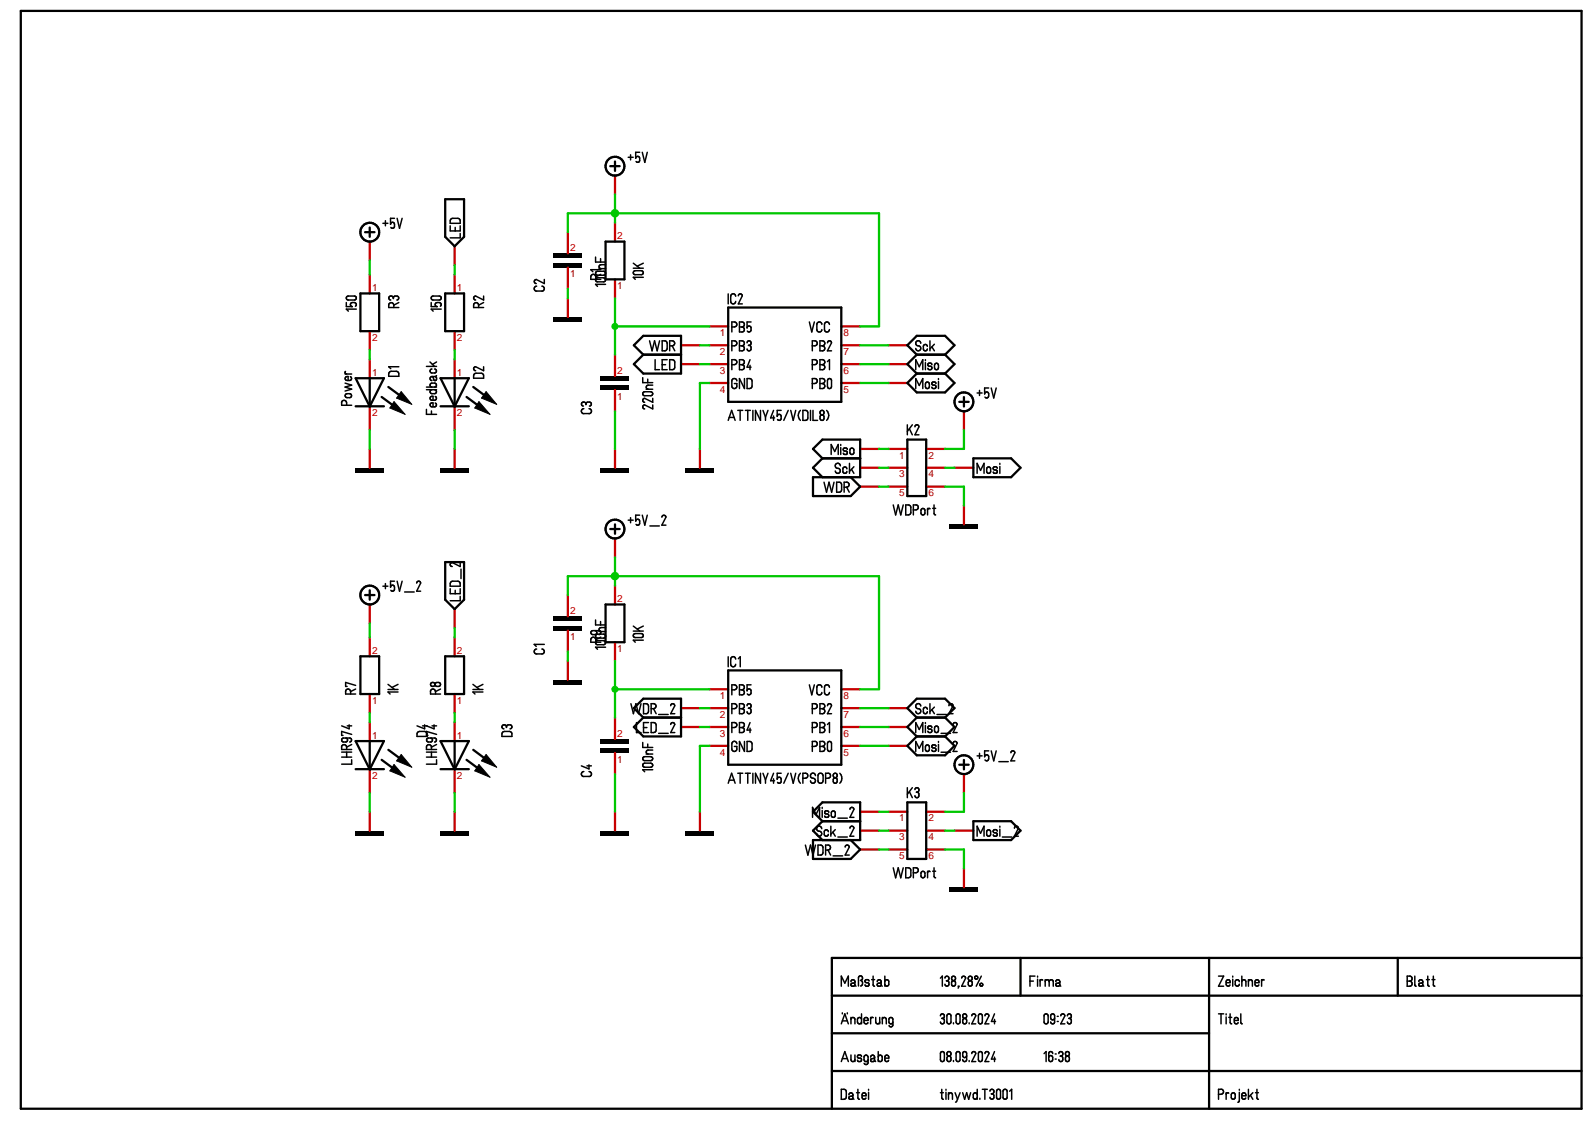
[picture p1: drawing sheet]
<svg xmlns="http://www.w3.org/2000/svg" width="297mm" height="210mm" viewBox="0 0 297 210" stroke-linecap="round" stroke-linejoin="round" font-family="sans-serif">
<defs><g id="words">
<g font-size="1.9" fill="#c70000">
<text x="106.2" y="46.8">2</text>
<text x="114.9" y="44.6">2</text>
<text x="106.2" y="51.6">1</text>
<text x="114.9" y="53.8">1</text>
<text x="69.3" y="54.2">1</text>
<text x="85.1" y="54.2">1</text>
<text x="69.3" y="63.5">2</text>
<text x="85.1" y="63.5">2</text>
<text x="134.1" y="62.6">1</text>
<text x="157.1" y="62.6">8</text>
<text x="69.3" y="70">1</text>
<text x="85.1" y="70">1</text>
<text x="114.9" y="69.6">2</text>
<text x="134.1" y="69.6">3</text>
<text x="134.1" y="66.1">2</text>
<text x="157.1" y="69.6">6</text>
<text x="157.1" y="66.1">7</text>
<text x="69.3" y="77.5">2</text>
<text x="85.1" y="77.5">2</text>
<text x="114.9" y="74.4">1</text>
<text x="134.1" y="73.1">4</text>
<text x="157.1" y="73.1">5</text>
<text x="167.4" y="85.4">1</text>
<text x="167.4" y="88.9">3</text>
<text x="172.9" y="88.9">4</text>
<text x="172.9" y="85.4">2</text>
<text x="167.4" y="92.4">5</text>
<text x="172.9" y="92.4">6</text>
<text x="114.9" y="112.2">2</text>
<text x="106.2" y="114.4">2</text>
<text x="106.2" y="119.2">1</text>
<text x="69.3" y="121.8">2</text>
<text x="85.1" y="121.8">2</text>
<text x="114.9" y="121.4">1</text>
<text x="69.3" y="131.1">1</text>
<text x="85.1" y="131.1">1</text>
<text x="134.1" y="130.2">1</text>
<text x="157.1" y="130.2">8</text>
<text x="69.3" y="137.6">1</text>
<text x="85.1" y="137.6">1</text>
<text x="114.9" y="137.2">2</text>
<text x="134.1" y="137.2">3</text>
<text x="134.1" y="133.7">2</text>
<text x="157.1" y="137.2">6</text>
<text x="157.1" y="133.7">7</text>
<text x="114.9" y="142">1</text>
<text x="134.1" y="140.7">4</text>
<text x="157.1" y="140.7">5</text>
<text x="69.3" y="145.1">2</text>
<text x="85.1" y="145.1">2</text>
<text x="167.4" y="153">1</text>
<text x="172.9" y="153">2</text>
<text x="167.4" y="160">5</text>
<text x="167.4" y="156.5">3</text>
<text x="172.9" y="160">6</text>
<text x="172.9" y="156.5">4</text>
</g>
</g></defs>
<g fill="none" stroke="#c70000" stroke-width=".42">
<path d="M114.5 32.7v3.5M68.9 45v3.5M68.9 51.1v3.6M84.7 45.9v3.5M84.7 51.1v3.6M105.7 43.2v4M105.7 49.8v4M105.7 55.5v3.5M114.5 41.5v3.5M114.5 52v3.5M68.9 61.7v3.5M68.9 67v3.4"/>
<path d="M68.9 75.7v4.4M84.7 61.7v3.5M84.7 67v3.4M84.7 75.7v4.4M114.5 66.1v3.9M114.5 72.6v4M126.8 67.8h3.5M126.8 64.3h3.5M132.1 71.3h3.5M132.1 67.8h3.5M132.1 64.3h3.5M132.1 60.8h3.5"/>
<path d="M156.7 71.3h3.5M156.7 67.8h3.5M156.7 64.3h3.5M156.7 60.8h3.5M165.5 71.3h3.5M165.5 67.8h3.5M165.5 64.3h3.5M179.5 76.6v3.5M68.9 83.6v3.5M84.7 83.6v3.5M114.5 83.6v3.5M130.3 83.6v3.5"/>
<path d="M160.2 87.1h3.5M160.2 83.6h3.5M160.2 90.6h3.5M165.5 87.1h3.5M165.5 83.6h3.5M165.5 90.6h3.5M172.5 87.1h3.5M172.5 83.6h3.5M172.5 90.6h3.5M177.8 87.1h3.5M179.5 94.1v3.6M68.9 112.6v3.5"/>
<path d="M68.9 118.7v3.5M84.7 113.5v3.5M84.7 118.7v3.5M105.7 110.8v4M105.7 117.4v3.9M114.5 100.3v3.5M114.5 109.1v3.5M114.5 119.6v3.5M68.9 129.3v3.5M68.9 134.5v3.5M84.7 129.3v3.5M84.7 134.5v3.5"/>
<path d="M105.7 123.1v3.5M114.5 133.6v4M126.8 135.4h3.5M126.8 131.9h3.5M132.1 138.9h3.5M132.1 135.4h3.5M132.1 131.9h3.5M132.1 128.4h3.5M156.7 138.9h3.5M156.7 135.4h3.5M156.7 131.9h3.5M156.7 128.4h3.5"/>
<path d="M165.5 138.9h3.5M165.5 135.4h3.5M165.5 131.9h3.5M68.9 143.3v4.4M68.9 151.2v3.5M84.7 143.3v4.4M84.7 151.2v3.5M114.5 140.2v4M114.5 151.2v3.5M130.3 151.2v3.5M160.2 154.7h3.5M160.2 151.2h3.5"/>
<path d="M160.2 158.2h3.5M165.5 154.7h3.5M165.5 151.2h3.5M165.5 158.2h3.5M172.5 154.7h3.5M172.5 151.2h3.5M172.5 158.2h3.5M177.8 154.7h3.5M179.5 144.2v3.5M179.5 161.7v3.5"/>
</g>
<g fill="none" stroke="#000" stroke-width=".28">
<path d="M117 29.3h.9M117.4 28.8v1M119.1 28.4h-.7v1.1a.37 .37 0 0 1 .4-.4 .37 .37 0 0 1 .3 .4l-.1 .6-.3 .1-.3-.1M119.6 28.4l.5 1.8 .4-1.8M64.5 56.3v.8h1.1a.38 .38 0 0 1-.3-.4 .38 .38 0 0 1 .3-.4l.6 .2 .2 .3-.2 .2M64.5 55.3l.4-.2h1.1a.37 .37 0 0 1 .4 .4 .37 .37 0 0 1-.4 .4h-1.3l-.2-.2zM66.4 57.6h-1.9l.4 .4M71.3 41.6h.9M71.8 41.1v1M73.3 55.5a.41 .41 0 0 0-.4-.4 .41 .41 0 0 0-.4 .3 .41 .41 0 0 0 .3 .5M73.3 55.5a.49 .49 0 0 1 .5-.4 .49 .49 0 0 1 .4 .6l-.3 .2M73.3 55.5v.1"/>
<path d="M73.3 56.8a.47 .47 0 0 0-.4-.4 .47 .47 0 0 0-.5 .4v.5h1.9M73.3 56.8v.5M73.5 40.7h-.8v1.1a.37 .37 0 0 1 .4-.4 .37 .37 0 0 1 .4 .4l-.1 .6-.3 .1-.3-.1M74 40.7l.4 1.8 .5-1.8M74.3 56.3l-1 .5M80.3 56.3v.8h1.1a.38 .38 0 0 1-.4-.4 .38 .38 0 0 1 .4-.4l.6 .2 .2 .2-.2 .3M80.3 55.3l.4-.2h1.1a.37 .37 0 0 1 .4 .4 .37 .37 0 0 1-.4 .4h-1.3l-.2-.2zM82.2 57.6h-1.9l.4 .4M83.8 42.1v.9h1.9v-.9M84 40.8l.3-.1h1.1l.3 .3v.6h-1.9zM84.8 42.4v.6M85.7 43.5v.8h-1.9"/>
<path d="M89.1 56.8a.47 .47 0 0 0-.4-.4 .47 .47 0 0 0-.5 .4v.5h1.9M89.1 56.8v.5M90.1 55.1v.8l-1.5-.8a.37 .37 0 0 0-.4 .4 .37 .37 0 0 0 .4 .4M90.1 56.3l-1 .5M99.9 53.3a.47 .47 0 0 0-.4 .5 .47 .47 0 0 0 .4 .4M99.9 54.2h1M100.9 53.3a.47 .47 0 0 1 .5 .5 .47 .47 0 0 1-.5 .4M101.4 52v.8l-1.5-.8a.38 .38 0 0 0-.4 .4 .38 .38 0 0 0 .4 .4M110.9 47.9v.9h1.9M111 51.6a.47 .47 0 0 0-.5-.5 .47 .47 0 0 0-.5 .5v.4h1.9M111 51.6v.4M111 50.7l.3-.2h1.1a.37 .37 0 0 1 .4 .4 .37 .37 0 0 1-.4 .4l-1.3-.1-.1-.1z"/>
<path d="M111 51.9l.3-.2h1.1a.38 .38 0 0 1 .4 .4 .38 .38 0 0 1-.4 .4h-1.3l-.1-.2zM111.5 50h1.3M111.8 48.2v.6M111.9 51.1l-.9 .5M111.9 50.2h-1.9l.4 .4M112.8 49.3h-.8a.37 .37 0 0 0-.4 .4 .37 .37 0 0 0 .4 .3M112.8 53h-1.9l.4 .3M117.9 50h1.9M117.9 49l1.2 1M118.1 50.5l1.3-.1a.37 .37 0 0 1 .4 .4 .37 .37 0 0 1-.4 .4l-1.2-.1-.3-.2zM119.8 51.6h-1.9l.4 .4M119.8 49l-1.1 .6"/>
<path d="M135.6 54.7v1.9M137 55.2a.47 .47 0 0 0-.5-.5 .47 .47 0 0 0-.4 .5v.9a.47 .47 0 0 0 .4 .5 .47 .47 0 0 0 .5-.5M137.5 55.1a.37 .37 0 0 1 .4-.4 .37 .37 0 0 1 .3 .4l-.7 1.5h.7M137.7 60h.5a.47 .47 0 0 1 .4 .4 .47 .47 0 0 1-.4 .5 .47 .47 0 0 1 .4 .5 .47 .47 0 0 1-.4 .4h-.5zM139.9 60h-.8v1.1a.37 .37 0 0 1 .4-.4 .37 .37 0 0 1 .4 .4l-.1 .6-.4 .1-.2-.1M150.7 60l.5 1.8 .5-1.8M63.6 75a.47 .47 0 0 1 .5-.4 .47 .47 0 0 1 .4 .4M63.6 75v.5h1.9M64.3 71.4l1.2 .3-1.2 .4 1.2 .4-1.2 .3M64.3 69.7h1.2M64.3 69.2v.3l.3 .2M64.4 73.4l.7-.1a.37 .37 0 0 1 .4 .4 .37 .37 0 0 1-.4 .4l-.7-.1-.1-.2z"/>
<path d="M64.6 75v.5M65.2 70.1a.37 .37 0 0 1 .3 .5 .37 .37 0 0 1-.4 .3h-.4a.39 .39 0 0 1-.4-.5 .39 .39 0 0 1 .5-.3v.8M72.5 69.3l.4-.1h1.1l.2 .2 .1 .7h-1.9zM74.3 68.3h-1.9l.4 .4M79.4 76.2v1h1.9M79.4 72.6h1.9M79.4 72.1h1.9M79.4 68.2h1.9M80.1 67.4l.8 .8M80.3 76.5v.7M80.5 68.7a.37 .37 0 0 0-.4 .4 .37 .37 0 0 0 .4 .4h.4a.37 .37 0 0 0 .4-.4 .37 .37 0 0 0-.4-.4M80.5 70.1l.2 .1 .1 .5a.28 .28 0 0 0 .3 .2 .28 .28 0 0 0 .2-.3v-.3l-.3-.2"/>
<path d="M80.5 72.1a.37 .37 0 0 1-.4-.4 .37 .37 0 0 1 .4-.3h.4a.37 .37 0 0 1 .4 .3 .37 .37 0 0 1-.4 .4M80.5 72.6a.37 .37 0 0 0-.4 .4 .37 .37 0 0 0 .4 .3h.4a.37 .37 0 0 0 .4-.3 .37 .37 0 0 0-.4-.4M80.5 70.1a.38 .38 0 0 0-.4 .4 .38 .38 0 0 0 .4 .4M81 73.8a.37 .37 0 0 1 .3 .4 .37 .37 0 0 1-.4 .3h-.4a.39 .39 0 0 1-.4-.4 .39 .39 0 0 1 .5-.3v.7M81 75.1a.37 .37 0 0 1 .3 .4 .37 .37 0 0 1-.4 .3h-.4a.39 .39 0 0 1-.4-.5 .39 .39 0 0 1 .5-.3v.8M81.3 70l-.2 .1h-.6M81.3 67.4l-.8 .5M88.3 69.7l.4-.2 1.1 .1 .2 .2 .1 .6h-1.9zM90.1 68.3v.7l-1.5-.7a.37 .37 0 0 0-.4 .4 .37 .37 0 0 0 .4 .3M108.7 76.1a.47 .47 0 0 0-.4 .5 .47 .47 0 0 0 .4 .4M108.7 77h1M109.1 75.2a.4 .4 0 0 0-.4-.4 .4 .4 0 0 0-.4 .4 .4 .4 0 0 0 .3 .4"/>
<path d="M109.1 75.2a.5 .5 0 0 1 .6-.3 .5 .5 0 0 1 .4 .5l-.3 .2M109.1 75.2v.2M109.7 76.1a.47 .47 0 0 1 .5 .5 .47 .47 0 0 1-.5 .4M119.7 70.3v1h1.9M119.8 73h1.4a.37 .37 0 0 1 .4 .3 .37 .37 0 0 1-.4 .4h-1.3l-.2-.3zM120.3 72.5h1.3M120.6 70.6v.7M121 63.5l.4 1.8 .5-1.8 .5 1.8 .4-1.8M121.6 74.2v.7l-1.5-.7a.37 .37 0 0 0-.4 .4 .37 .37 0 0 0 .4 .3M121.6 75.4v.8l-1.5-.8a.37 .37 0 0 0-.4 .4 .37 .37 0 0 0 .4 .4M121.6 71.7h-.9a.38 .38 0 0 0-.4 .4 .38 .38 0 0 0 .4 .4M122 67v1.9h.8"/>
<path d="M123.3 67.9h.7M123.3 63.5h.5a.47 .47 0 0 1 .4 .4v1.2l-.2 .2h-.7zM124.2 67h-.9v1.9h.9M124.7 67h.6l.3 .3 .1 1.1a.47 .47 0 0 1-.5 .5h-.5zM124.7 64.4h.5M125.2 64.4a.47 .47 0 0 0 .4-.5 .47 .47 0 0 0-.4-.4h-.5v1.8M125.2 64.4l.5 .9M135.6 78.3l.6-1.9 .7 1.9M135.8 77.7h.9M136.3 60.9h.5a.47 .47 0 0 0 .4-.5 .47 .47 0 0 0-.4-.4h-.5v1.8M136.3 64.4h.5a.47 .47 0 0 0 .4-.5 .47 .47 0 0 0-.4-.4h-.5v1.8M136.3 67.9h.5"/>
<path d="M136.8 67h-.5v1.9M136.8 67a.47 .47 0 0 1 .4 .4 .47 .47 0 0 1-.4 .5M137.2 71a.47 .47 0 0 0-.4-.5 .47 .47 0 0 0-.5 .5v.9a.47 .47 0 0 0 .5 .5 .47 .47 0 0 0 .4-.5v-.5h-.4M137.4 76.4h.9M137.7 64.4h.5a.47 .47 0 0 0 .4-.5 .47 .47 0 0 0-.4-.4h-.5v1.8h.5M137.7 60.9h.5M137.8 76.4v1.9M138.2 67h-.5v1.9h.5a.47 .47 0 0 0 .4-.5 .47 .47 0 0 0-.4-.5h-.5M138.2 64.4a.47 .47 0 0 1 .4 .5 .47 .47 0 0 1-.4 .5M138.2 67a.47 .47 0 0 1 .4 .4 .47 .47 0 0 1-.4 .5M138.6 70.5v1.9l-.9-1.9v1.9M138.8 76.4h.9"/>
<path d="M139.1 70.5h.7l.2 .3 .1 1.1a.47 .47 0 0 1-.5 .5h-.5zM139.1 63.9a.41 .41 0 0 1 .5-.4 .41 .41 0 0 1 .3 .5 .41 .41 0 0 1-.4 .3M139.3 76.4v1.9M139.4 64.3h.1M139.5 64.3a.5 .5 0 0 1 .4 .6 .5 .5 0 0 1-.6 .4l-.2-.3M139.7 68v.9M139.7 67l-.6 1.4h.8M140.2 76.4v1.9M141.6 76.4v1.9l-.9-1.9v1.9M142.1 76.4l.5 1.3M142.6 77.7v.6M143 76.4l-.4 1.3"/>
<path d="M144.1 77.5v.8M144.1 76.4l-.6 1.4h.8M145.5 76.4h-.8v1.2a.37 .37 0 0 1 .4-.4 .37 .37 0 0 1 .4 .4l-.1 .6-.3 .1-.3-.2M146.8 76.4l-.8 1.9M147.3 76.4l.4 1.9 .5-1.9M149.1 76.4a1.28 1.28 0 0 0 0 1.9M149.5 76.4h.5a.44 .44 0 0 1 .5 .5v.9a.44 .44 0 0 1-.5 .5h-.5zM150.9 76.4v1.9M151.3 64.4h.4a.47 .47 0 0 0 .5-.5 .47 .47 0 0 0-.5-.4h-.4v1.8M151.3 71.4h.4a.46 .46 0 0 0 .5-.4 .46 .46 0 0 0-.5-.5h-.4v1.9M151.3 67.9h.4M151.4 76.4v1.9h.9"/>
<path d="M151.7 67h-.4v1.9M151.7 67a.47 .47 0 0 1 .5 .4 .47 .47 0 0 1-.5 .5M152.7 64.4h.4a.47 .47 0 0 0 .5-.5 .47 .47 0 0 0-.5-.4h-.4v1.8h.4M152.7 70.5h.4a.48 .48 0 0 1 .5 .5 .48 .48 0 0 1-.5 .4 .47 .47 0 0 1 .5 .5 .47 .47 0 0 1-.5 .5h-.4zM152.7 71.4h.4M152.8 77.4l.2-.1a.49 .49 0 0 1 .5 .5 .49 .49 0 0 1-.6 .5l-.2-.4zM153.1 60.4a.47 .47 0 0 0-.5-.4 .47 .47 0 0 0-.5 .4v1a.47 .47 0 0 0 .5 .4 .47 .47 0 0 0 .5-.4M153.1 64.4a.47 .47 0 0 1 .5 .5 .47 .47 0 0 1-.5 .5M153.1 67a.47 .47 0 0 1 .5 .4 .47 .47 0 0 1-.5 .5M153.1 67h-.4v1.9h.4a.48 .48 0 0 0 .5-.5 .48 .48 0 0 0-.5-.5h-.4M153.9 76.4a1.28 1.28 0 0 1 0 1.9M154.1 67.4l.4-.4v1.9"/>
<path d="M154.1 63.9a.38 .38 0 0 1 .4-.4 .38 .38 0 0 1 .4 .4l-.8 1.4h.8M154.3 70.5h.4l.1 .2 .1 1.3a.38 .38 0 0 1-.4 .4 .38 .38 0 0 1-.4-.4v-1.1zM154.5 60.4a.47 .47 0 0 0-.5-.4 .47 .47 0 0 0-.5 .4v1a.47 .47 0 0 0 .5 .4 .47 .47 0 0 0 .5-.4M169 79.1v1.9M169.4 79.9l.5 1.1M169.9 79.1l-.9 1.2M170.4 79.5a.37 .37 0 0 1 .4-.4 .37 .37 0 0 1 .3 .4l-.7 1.5h.7M170.5 68.9v-1.9l.7 1.3 .7-1.3v1.9M170.5 72.4v-1.9l.7 1.3 .7-1.3v1.9M171.5 63.9a.48 .48 0 0 0-.8-.4 .48 .48 0 0 0 .1 .9h.4a.47 .47 0 0 1 .1 .9 .47 .47 0 0 1-.8-.4M172.3 67v.2M172.3 67.5v1.4"/>
<path d="M172.4 71.3l.2-.1 .4 .1 .1 .7a.37 .37 0 0 1-.4 .4 .37 .37 0 0 1-.4-.4zM172.7 64.5a.37 .37 0 0 0-.4-.4 .37 .37 0 0 0-.3 .4v.5a.37 .37 0 0 0 .3 .3 .37 .37 0 0 0 .4-.3M173.2 63.5v1.8M173.5 67.9a.36 .36 0 0 0-.4-.3 .36 .36 0 0 0-.2 .5l.5 .1a.37 .37 0 0 1 0 .6 .37 .37 0 0 1-.6-.2M173.5 64.6l.5 .7M174 64.1l-.8 .9M174.1 67.8l.2-.2 .4 .2 .1 .7a.37 .37 0 0 1-.4 .4 .37 .37 0 0 1-.4-.4zM174.3 71.4a.37 .37 0 0 0-.5-.3 .37 .37 0 0 0-.2 .5l.5 .1a.37 .37 0 0 1 0 .7 .37 .37 0 0 1-.6-.3M174.8 70.5v.2M174.8 71.1v1.3M182 73.2h.9M182.4 72.7v1"/>
<path d="M184.1 72.3h-.7v1.1a.38 .38 0 0 1 .3-.4 .38 .38 0 0 1 .4 .4l-.1 .6-.2 .1-.4-.1M184.6 72.3l.5 1.8 .4-1.8M117 96.9h.9M117.4 96.4v1M119.1 95.9h-.7v1.2a.37 .37 0 0 1 .4-.4 .37 .37 0 0 1 .3 .4l-.1 .6-.3 .1-.3-.1M119.6 95.9l.5 1.9 .4-1.9M121 98h1.8M123.3 96.3a.38 .38 0 0 1 .3-.3 .38 .38 0 0 1 .4 .3l-.7 1.5h.7M153.5 89.8l.4 1.9 .5-1.9 .5 1.9 .4-1.9M154.8 84.6v-1.8l.6 1.3 .7-1.3v1.8M155.8 89.8h.5a.47 .47 0 0 1 .4 .5v1.1l-.3 .3h-.6zM156.5 86.8a.48 .48 0 0 0-.7-.4 .48 .48 0 0 0 .1 .8h.3a.47 .47 0 0 1 .1 .9 .47 .47 0 0 1-.7-.4"/>
<path d="M156.6 82.8v.2M156.6 83.4v1.2M157.2 90.7h.5M157.7 90.7a.47 .47 0 0 0 .4-.4 .47 .47 0 0 0-.4-.5h-.5v1.9M157.7 90.7l.5 1M157.7 87.3a.37 .37 0 0 0-.4-.3 .37 .37 0 0 0-.3 .3v.5a.37 .37 0 0 0 .3 .4 .37 .37 0 0 0 .4-.4M157.8 83.7l-.2-.2-.4-.1a.29 .29 0 0 0-.2 .4 .29 .29 0 0 0 .3 .2 .35 .35 0 0 1 .5 .2 .35 .35 0 0 1-.2 .4h-.4l-.1-.2M158.2 86.3v1.9M158.4 83.6l.2-.1 .3 .1 .1 .7a.37 .37 0 0 1-.3 .3 .37 .37 0 0 1-.4-.3zM158.6 87.4l.4 .8M159 86.9l-.8 .9M166.3 94l.5 1.9 .5-1.9 .4 1.9 .5-1.9"/>
<path d="M168.7 94l.6 .1 .3 .2v1.1a.47 .47 0 0 1-.5 .5h-.4zM170.1 95h.5M170.6 94h-.5v1.9M170.6 94a.47 .47 0 0 1 .4 .5 .47 .47 0 0 1-.4 .5M171.6 94.8l.2-.1 .4 .1 .1 .7a.37 .37 0 0 1-.4 .4 .37 .37 0 0 1-.4-.4zM172.7 94.7v1.2M173.2 94.8l-.2-.1-.3 .2M173.7 94.7h.5M173.9 94v1.6l.3 .3M182 88.2v-1.9l.6 1.3 .7-1.3v1.9M183.8 87.1l.3-.1 .3 .1 .1 .7a.37 .37 0 0 1-.4 .4 .37 .37 0 0 1-.4-.4zM185.7 87.2a.35 .35 0 0 0-.5-.3 .35 .35 0 0 0-.1 .6 .39 .39 0 0 1 .6 .2 .39 .39 0 0 1-.2 .5 .39 .39 0 0 1-.5-.3"/>
<path d="M186.2 86.3v.2M186.2 86.9v1.3M71.3 109.2h.9M71.8 108.7v.9M73.5 108.2h-.8v1.2a.37 .37 0 0 1 .4-.4 .37 .37 0 0 1 .4 .4l-.1 .6-.3 .1-.3-.2M74 108.2l.4 1.9 .5-1.9M75.4 110.3h1.7M77.6 108.6a.37 .37 0 0 1 .4-.4 .37 .37 0 0 1 .3 .4l-.7 1.5h.7M83.8 109.6v1h1.9v-1M84 108.4l.3-.2 1.1 .1 .3 .2v.7h-1.9zM84.8 109.9v.7M85.7 111.1v.8h-1.9"/>
<path d="M85.7 104.8v.7l-1.5-.7a.37 .37 0 0 0-.4 .3 .37 .37 0 0 0 .4 .4M85.9 106v1.8M110.8 117.5a.37 .37 0 0 1 .4 .3 .37 .37 0 0 1-.4 .4h-.4a.37 .37 0 0 1-.4-.4 .37 .37 0 0 1 .4-.3h1.1l.3 .1M110.9 115.5v.9h1.9M111 119.1a.47 .47 0 0 0-.5-.4 .47 .47 0 0 0-.5 .4v.5h1.9M111 119.1v.5M111 118.3l.3-.2h1.1a.37 .37 0 0 1 .4 .4 .37 .37 0 0 1-.4 .4l-1.3-.1-.1-.1zM111 119.4l1.4-.1a.38 .38 0 0 1 .4 .4 .38 .38 0 0 1-.4 .4h-1.3l-.2-.3zM111.5 117.6h1.3M111.8 117.6h.2M111.8 117.6v.4l-.3 .2M111.8 115.8v.6"/>
<path d="M111.9 118.7l-.9 .4M112.8 116.9h-.8a.37 .37 0 0 0-.4 .3 .37 .37 0 0 0 .2 .4M117.9 117.5h1.9M117.9 116.6l1.2 .9M118.1 118.1l1.3-.1a.37 .37 0 0 1 .4 .4 .37 .37 0 0 1-.4 .3h-1.2l-.3-.3zM119.8 119.2h-1.9l.4 .4M119.8 116.6l-1.1 .6M63.6 139.1a.47 .47 0 0 1 .5-.4 .47 .47 0 0 1 .4 .4M63.6 139.1v.5h1.9M64.3 128.8a.47 .47 0 0 1 .5-.5 .47 .47 0 0 1 .5 .5M64.4 128.8v.5h1.8M64.4 137.5a.37 .37 0 0 1 .3 .3 .37 .37 0 0 1-.3 .4h-.4a.37 .37 0 0 1-.4-.4 .37 .37 0 0 1 .4-.3h1.1a.37 .37 0 0 1 .4 .3 .37 .37 0 0 1-.4 .4"/>
<path d="M64.7 135.2h.8M65 135v.7l-1.4-.5M65.5 138.7l-.9 .4v.5M65.5 136.8l-1.9-.6v.8h.3M66.2 127.7l-1.8-.6v.7h.2M66.2 128.3l-.9 .5v.5M72.3 128.4h1.8M72.3 127.5l1.2 .9M74.1 128.9h-1.8l.3 .4M74.1 127.5l-1.1 .5M77.8 136.4l.3-.2 1.1 .1 .3 .2v.7h-1.8zM78.7 135.2h.8"/>
<path d="M79.1 135v.7l-1.4-.5M80.2 137.5a.37 .37 0 0 1 .3 .3 .37 .37 0 0 1-.3 .4h-.4a.37 .37 0 0 1-.4-.4 .37 .37 0 0 1 .4-.3h1.1a.37 .37 0 0 1 .4 .3 .37 .37 0 0 1-.4 .4M80.3 139.1a.47 .47 0 0 0-.4-.4 .47 .47 0 0 0-.5 .4v.5h1.9M80.3 139.1v.5M80.5 135.2h.8M80.8 135v.7l-1.4-.5M81 127.4a.42 .42 0 0 0-.5-.3 .42 .42 0 0 0-.3 .4 .43 .43 0 0 0 .4 .3 .43 .43 0 0 0 .4-.3M81 127.4v.1M81 127.4a.49 .49 0 0 1 .6-.3 .49 .49 0 0 1 .4 .6 .56 .56 0 0 1-1-.2M81.1 128.8a.46 .46 0 0 0-.5-.5 .46 .46 0 0 0-.4 .5v.5h1.8M81.1 128.8v.5M81.3 136.8l-1.9-.6v.8h.3"/>
<path d="M81.3 138.7l-1 .4M82 128.3l-.9 .5M88.1 128.4h1.8M88.1 127.5l1.2 .9M89.9 128.9h-1.8l.4 .4M89.9 127.5l-1.1 .5M93.6 136.4l.3-.2 1.2 .1 .2 .2v.7h-1.8zM94.3 135.4a.49 .49 0 0 1 .6-.4 .49 .49 0 0 1 .4 .6l-.3 .1M94.3 135.4a.39 .39 0 0 0-.3-.4 .39 .39 0 0 0-.5 .3 .39 .39 0 0 0 .4 .4M94.3 135.4v.1M99.9 120.9a.47 .47 0 0 0-.4 .4 .47 .47 0 0 0 .4 .5h1a.46 .46 0 0 0 .5-.5 .46 .46 0 0 0-.5-.4M101.4 120h-1.9l.4 .4"/>
<path d="M112.8 120.5h-1.9l.4 .4M117.5 131.1l.5 1.8 .4-1.8 .5 1.8 .5-1.8M118.5 134.6v1.8h.9M119.7 138.3v.9h1.9M119.8 135.5h.7M119.8 131.1h.7l.2 .2 .1 1.2-.3 .4h-.7zM120.6 138.6v.6M120.8 134.6h-1v1.8h1M121.3 134.6h.6l.3 .3v1.1a.47 .47 0 0 1-.5 .4h-.4zM121.3 132h.4M121.6 139.7h-.9a.37 .37 0 0 0-.4 .4 .37 .37 0 0 0 .4 .3M121.7 132a.46 .46 0 0 0 .5-.5 .46 .46 0 0 0-.5-.4h-.4v1.8"/>
<path d="M121.7 132l.5 .9M122.7 136.6h1.7M122.7 133.1h1.7M124.9 134.9a.38 .38 0 0 1 .4-.3 .38 .38 0 0 1 .4 .3l-.8 1.5h.8M124.9 131.4a.38 .38 0 0 1 .4-.3 .38 .38 0 0 1 .4 .3l-.8 1.5h.8M135.6 122.3v1.9M136.3 135.5h.5M136.3 132h.5a.48 .48 0 0 0 .4-.5 .48 .48 0 0 0-.4-.5l-.5 .1v1.8M136.3 128.5h.5a.47 .47 0 0 0 .4-.5 .47 .47 0 0 0-.4-.4h-.5v1.8M136.8 134.6h-.5v1.8M136.8 134.6a.47 .47 0 0 1 .4 .4 .47 .47 0 0 1-.4 .5M137 122.8a.47 .47 0 0 0-.5-.5 .47 .47 0 0 0-.4 .5v.9a.47 .47 0 0 0 .4 .5 .47 .47 0 0 0 .5-.5"/>
<path d="M137.2 138.5a.47 .47 0 0 0-.4-.4 .47 .47 0 0 0-.5 .4v1a.47 .47 0 0 0 .5 .5 .47 .47 0 0 0 .4-.5v-.5h-.4M137.5 122.7l.4-.4v1.9M137.7 132h.5M137.7 127.6h.5a.48 .48 0 0 1 .4 .4 .48 .48 0 0 1-.4 .5 .46 .46 0 0 1 .4 .5 .46 .46 0 0 1-.4 .4h-.5zM137.7 128.5h.5M138.2 134.6h-.5v1.8h.5a.47 .47 0 0 0 .4-.4 .47 .47 0 0 0-.4-.5h-.5M138.2 132a.46 .46 0 0 0 .4-.5 .46 .46 0 0 0-.4-.4h-.5v1.8h.5M138.2 134.6a.47 .47 0 0 1 .4 .4 .47 .47 0 0 1-.4 .5M138.2 132a.48 .48 0 0 1 .4 .5 .48 .48 0 0 1-.4 .4M138.6 138.1v1.9l-.9-1.9v1.9M139.1 138.1h.7l.2 .3 .1 1.1a.47 .47 0 0 1-.5 .5h-.5zM139.1 131.4a.41 .41 0 0 1 .5-.3 .41 .41 0 0 1 .3 .5 .41 .41 0 0 1-.4 .3"/>
<path d="M139.4 131.9h.1M139.5 131.9a.5 .5 0 0 1 .4 .6 .5 .5 0 0 1-.6 .4l-.2-.4M139.7 134.6l-.6 1.4h.8M139.7 135.6v.8M139.9 127.6h-.8v1.1a.37 .37 0 0 1 .4-.4 .37 .37 0 0 1 .4 .4l-.1 .6-.4 .1-.2-.2M150.7 127.6l.5 1.8 .5-1.8M151.3 132h.4a.46 .46 0 0 0 .5-.5 .46 .46 0 0 0-.5-.4h-.4v1.8M151.3 139h.4a.46 .46 0 0 0 .5-.5 .46 .46 0 0 0-.5-.4h-.4v1.9M151.3 135.5h.4M151.7 134.6h-.4v1.8M151.7 134.6a.47 .47 0 0 1 .5 .4 .47 .47 0 0 1-.5 .5M152.7 139h.4"/>
<path d="M152.7 138.1h.4a.47 .47 0 0 1 .5 .5 .47 .47 0 0 1-.5 .4 .47 .47 0 0 1 .5 .5 .47 .47 0 0 1-.5 .5h-.4zM152.7 132h.4M153.1 128a.47 .47 0 0 0-.5-.5 .47 .47 0 0 0-.5 .5v1a.47 .47 0 0 0 .5 .4 .47 .47 0 0 0 .5-.4M153.1 132a.47 .47 0 0 0 .5-.5 .47 .47 0 0 0-.5-.5l-.4 .1v1.8h.4M153.1 132a.48 .48 0 0 1 .5 .5 .48 .48 0 0 1-.5 .4M153.1 134.6a.47 .47 0 0 1 .5 .4 .47 .47 0 0 1-.5 .5M153.1 134.6h-.4v1.8h.4a.47 .47 0 0 0 .5-.4 .47 .47 0 0 0-.5-.5h-.4M154.1 134.9l.4-.3v1.8M154.1 131.4a.38 .38 0 0 1 .4-.3 .38 .38 0 0 1 .4 .3l-.8 1.5h.8M154.3 138.1h.4l.1 .2 .1 1.3a.38 .38 0 0 1-.4 .4 .38 .38 0 0 1-.4-.4v-1.1zM154.5 128a.47 .47 0 0 0-.5-.5 .47 .47 0 0 0-.5 .5v1a.47 .47 0 0 0 .5 .4 .47 .47 0 0 0 .5-.4M170.5 136.4v-1.8l.7 1.3 .7-1.3v1.8"/>
<path d="M170.5 140v-1.9l.7 1.3 .7-1.3v1.9M171.5 131.5a.48 .48 0 0 0-.8-.4 .48 .48 0 0 0 .1 .9h.4a.47 .47 0 0 1 .1 .8 .47 .47 0 0 1-.8-.3M172.3 134.6v.2M172.3 135.1v1.3M172.5 138.8l.5 .1 .1 .7a.37 .37 0 0 1-.4 .4 .37 .37 0 0 1-.4-.4l.1-.6zM172.7 132.1a.37 .37 0 0 0-.4-.4 .37 .37 0 0 0-.3 .4v.4a.37 .37 0 0 0 .3 .4 .37 .37 0 0 0 .4-.4M173.2 131.1v1.8M173.5 135.5a.36 .36 0 0 0-.4-.3 .36 .36 0 0 0-.2 .5l.5 .1a.37 .37 0 0 1 0 .6 .37 .37 0 0 1-.6-.2M173.5 132.2l.5 .7M174 131.7l-.8 .8M174.1 135.4l.2-.2 .4 .2 .1 .7a.37 .37 0 0 1-.4 .3 .37 .37 0 0 1-.4-.3zM174.3 139a.37 .37 0 0 0-.5-.3 .37 .37 0 0 0-.2 .5l.4 .1a.35 .35 0 0 1 .3 .4 .35 .35 0 0 1-.5 .3l-.3-.3"/>
<path d="M174.5 133.1h1.8M174.8 138.1v.2M174.8 138.6v1.4M175.3 136.6h1.7M176.7 131.4a.38 .38 0 0 1 .4-.3 .38 .38 0 0 1 .4 .3l-.8 1.5h.8M177.5 138.5a.37 .37 0 0 1 .4-.4 .37 .37 0 0 1 .3 .4l-.7 1.5h.7M177.5 134.9a.37 .37 0 0 1 .4-.3 .37 .37 0 0 1 .3 .3l-.7 1.5h.7M184.1 139.8h-.7v1.1a.38 .38 0 0 1 .3-.3 .38 .38 0 0 1 .4 .3l-.1 .7-.2 .1-.4-.2M184.6 139.8l.5 1.9 .4-1.9M63.6 141h1.9M63.6 140.1h1.9M64.6 140.1v.9"/>
<path d="M65.5 141.5v.8h-1.9M79.4 141h1.9M79.4 140.1h1.9M80.3 140.1v.9M81.3 141.5v.8h-1.9M108.7 143.7a.47 .47 0 0 0-.4 .5 .47 .47 0 0 0 .4 .4h1a.46 .46 0 0 0 .5-.4 .46 .46 0 0 0-.5-.5M109.3 142.6h.8M109.7 142.5v.7l-1.4-.6M119.8 142.2l1.4-.1a.38 .38 0 0 1 .4 .4 .38 .38 0 0 1-.4 .4h-1.3l-.2-.3zM119.8 141l1.4-.1a.37 .37 0 0 1 .4 .4 .37 .37 0 0 1-.4 .4l-1.3-.1-.2-.2zM120.3 140.4h1.3M121.6 143.4h-1.9l.4 .3"/>
<path d="M135.6 145.9l.6-1.9 .7 1.9M135.8 145.3h.9M137.4 144h.9M137.8 144v1.9M138.8 144h.9M139.3 144v1.9M140.2 144v1.9M141.6 144v1.9l-.9-1.9v1.9M142.1 144l.5 1.2M142.6 145.2v.7M143 144l-.4 1.2M144.1 144l-.6 1.4h.8"/>
<path d="M144.1 145.1v.8M145.5 144h-.8v1.1a.37 .37 0 0 1 .4-.3 .37 .37 0 0 1 .4 .3l-.1 .7-.3 .1-.3-.2M146.8 144l-.8 1.9M147.3 144l.4 1.9 .5-1.9M149.1 144a1.28 1.28 0 0 0 0 1.9M149.5 144.9h.5a.46 .46 0 0 0 .4-.4 .46 .46 0 0 0-.4-.5h-.5v1.9M150 157.4l.5 1.9 .4-1.9 .5 1.9 .5-1.9M151.3 152.2v-1.8l.7 1.3 .6-1.3v1.8M151.9 144.5a.49 .49 0 0 0-.6-.5 .49 .49 0 0 0-.4 .6 .49 .49 0 0 0 .7 .4 .47 .47 0 0 1 .1 .8 .47 .47 0 0 1-.8-.4M152.3 157.4h.7l.2 .3 .1 1.1-.3 .4-.7 .1zM152.4 144.2l.3-.2 .5 .2 .1 1.2a.48 .48 0 0 1-.5 .5 .48 .48 0 0 1-.5-.5zM153 154.3a.48 .48 0 0 0-.7-.4 .48 .48 0 0 0 .1 .9h.3a.47 .47 0 0 1 .2 .9 .47 .47 0 0 1-.8-.4"/>
<path d="M153.1 150.4v.2M153.1 150.9v1.3M153.8 144.9h.4a.46 .46 0 0 0 .5-.4 .46 .46 0 0 0-.5-.5h-.4v1.9M153.8 158.3h.4l.5 1M154.2 157.4h-.4v1.9M154.2 157.4a.47 .47 0 0 1 .5 .4 .47 .47 0 0 1-.5 .5M154.3 154.9a.38 .38 0 0 0-.4-.3 .38 .38 0 0 0-.4 .3v.5a.38 .38 0 0 0 .4 .3 .38 .38 0 0 0 .4-.3M154.3 151.3l-.1-.3h-.4a.3 .3 0 0 0-.2 .4 .3 .3 0 0 0 .3 .2 .35 .35 0 0 1 .4 .3 .35 .35 0 0 1-.4 .3l-.3-.2M154.7 153.9v1.8M154.9 151.2l.2-.2 .4 .2 .1 .7a.37 .37 0 0 1-.4 .3 .37 .37 0 0 1-.4-.3zM155.1 155l.5 .7M155.2 159.4h1.7"/>
<path d="M155.3 145l.2-.1a.47 .47 0 0 1 .4 .5 .47 .47 0 0 1-.6 .4zM155.6 154.5l-.9 .9M156 155.9h1.8M156 152.4h1.8M156.4 144a1.33 1.33 0 0 1 0 1.9M157.4 157.8a.38 .38 0 0 1 .4-.4 .38 .38 0 0 1 .4 .4l-.8 1.5h.8M158.3 154.3a.37 .37 0 0 1 .4-.4 .37 .37 0 0 1 .3 .4l-.7 1.4h.7M158.3 150.7l.3-.3 .3 .1 .1 .2-.7 1.5h.7M169 146.7v1.9M169.4 147.4l.5 1.2M169.9 146.7l-.9 1.2M170.4 147.1a.41 .41 0 0 1 .5-.4 .41 .41 0 0 1 .3 .5 .41 .41 0 0 1-.4 .4"/>
<path d="M170.7 147.6h.1M170.8 147.6a.49 .49 0 0 1 .3 .5 .49 .49 0 0 1-.5 .4l-.2-.3M175.3 140.1h1.7M182 155.7v-1.8l.6 1.3 .7-1.3v1.8M182 140.8h.9M182.4 140.3v.9M183.8 154.7l.3-.1 .3 .1 .1 .7a.37 .37 0 0 1-.4 .4 .37 .37 0 0 1-.4-.4zM185.7 154.8a.35 .35 0 0 0-.5-.3 .35 .35 0 0 0-.1 .6 .38 .38 0 0 1 .6 .1 .38 .38 0 0 1-.2 .6 .38 .38 0 0 1-.5-.3M186 141.9h1.8M186.2 153.9v.2M186.2 154.4v1.3M186.7 155.9h1.7"/>
<path d="M188.3 140.2a.37 .37 0 0 1 .3-.4 .37 .37 0 0 1 .4 .4l-.7 1.5h.7M188.9 154.3a.37 .37 0 0 1 .4-.4 .37 .37 0 0 1 .4 .4l-.8 1.4h.8M166.3 161.6l.5 1.9 .5-1.9 .4 1.9 .5-1.9M168.7 161.6h.6l.3 .3v1.1a.47 .47 0 0 1-.5 .5h-.4zM170.1 162.6h.5M170.6 161.6h-.5v1.9M170.6 161.6a.47 .47 0 0 1 .4 .5 .47 .47 0 0 1-.4 .4M171.6 162.4l.3-.1 .3 .2v.7l-.3 .3-.4-.3zM172.7 162.3v1.2M173.2 162.3h-.2l-.3 .2M173.7 162.3h.5M173.9 161.6v1.6l.3 .3"/>
<path d="M156.7 197.7l.6-1.8 .7 1.8M156.7 190.7l.6-1.9 .7 1.9M156.7 183.7v-1.9l.6 1.3 .7-1.3v1.9M156.9 197.2h.9M156.9 188.6v.2M156.9 190.1h.9M157.8 188.6v.2M158.5 196.5v.8a.37 .37 0 0 0 .3 .4 .37 .37 0 0 0 .4-.4M158.5 182.8a.37 .37 0 0 1 .3-.3 .37 .37 0 0 1 .4 .3M158.5 189.9a.37 .37 0 0 1 .3-.4 .37 .37 0 0 1 .4 .4v.8M158.5 189.5v1.2M159.2 182.8l-.1 .2-.5 .1a.28 .28 0 0 0-.1 .3 .28 .28 0 0 0 .2 .3h.3l.2-.3"/>
<path d="M159.2 182.8v.7l.2 .2M159.2 196.5v1.2M159.9 183.6v-1.5a.41 .41 0 0 1 .4-.3 .41 .41 0 0 1 .4 .4 .41 .41 0 0 1-.4 .4 .53 .53 0 0 1 .4 .5 .53 .53 0 0 1-.4 .5M160.4 196.8a.37 .37 0 0 0-.4-.3 .37 .37 0 0 0-.2 .5l.5 .1a.38 .38 0 0 1 0 .6 .38 .38 0 0 1-.6-.3M160.4 189.9a.38 .38 0 0 0-.3-.4 .38 .38 0 0 0-.4 .4v.4a.38 .38 0 0 0 .4 .4 .38 .38 0 0 0 .3-.4M160.4 188.8v1.9M160.9 190.1h.8a.4 .4 0 0 0-.3-.6 .4 .4 0 0 0-.5 .4v.4a.39 .39 0 0 0 .3 .4 .39 .39 0 0 0 .4-.2M161.7 197.3a.38 .38 0 0 1-.4 .4 .38 .38 0 0 1-.4-.4v-.4a.38 .38 0 0 1 .4-.4 .38 .38 0 0 1 .4 .4v1a.39 .39 0 0 1-.3 .4 .39 .39 0 0 1-.5-.3M161.8 182.7a.36 .36 0 0 0-.4-.3 .36 .36 0 0 0-.2 .6h.1a.38 .38 0 0 1 .5 .1 .38 .38 0 0 1-.1 .6h-.4l-.2-.3M162.1 196.9a.37 .37 0 0 1 .4-.4 .37 .37 0 0 1 .4 .4M162.1 189.5v1.2M162.3 182.5h.6"/>
<path d="M162.6 181.8v1.6l.3 .3M162.6 189.5h-.3l-.2 .3M162.9 196.9l-.2 .2-.3 .1a.29 .29 0 0 0-.3 .3 .29 .29 0 0 0 .3 .2l.5-.2M162.9 197.4v.1M162.9 196.9v.6M162.9 197.5l.2 .2M163.1 189.5v.8a.37 .37 0 0 0 .4 .4 .37 .37 0 0 0 .3-.4M163.4 182.8a.37 .37 0 0 1 .3-.3 .37 .37 0 0 1 .4 .3M163.6 196.9a.37 .37 0 0 1 .3-.4 .37 .37 0 0 1 .4 .4v.4a.37 .37 0 0 1-.4 .4 .37 .37 0 0 1-.3-.4M163.6 195.9v1.8M163.8 189.5v1.2M164.1 182.8l-.1 .2-.5 .1a.31 .31 0 0 0-.1 .4 .31 .31 0 0 0 .4 .2l.3-.3"/>
<path d="M164.1 182.8v.7l.2 .2M164.3 189.5v1.2M164.3 189.9a.37 .37 0 0 1 .4-.4 .37 .37 0 0 1 .4 .4v.8M164.8 197.1h.7a.39 .39 0 0 0-.2-.6 .39 .39 0 0 0-.5 .4v.4a.37 .37 0 0 0 .3 .4 .37 .37 0 0 0 .4-.2M164.8 182.8a.37 .37 0 0 1 .4-.3 .37 .37 0 0 1 .3 .3v.5a.37 .37 0 0 1-.3 .4 .37 .37 0 0 1-.4-.4M164.8 181.8v1.9M166.3 190.3a.37 .37 0 0 1-.4 .4 .37 .37 0 0 1-.4-.4v-.4a.37 .37 0 0 1 .4-.4 .37 .37 0 0 1 .4 .4v1a.37 .37 0 0 1-.3 .4 .37 .37 0 0 1-.4-.3M175.1 189.2a.41 .41 0 0 1 .5-.3 .41 .41 0 0 1 .3 .4 .41 .41 0 0 1-.4 .4M175.1 182.2l.4-.4v1.9M175.2 196l.4-.1 .3 .2v1.2a.37 .37 0 0 1-.4 .4 .37 .37 0 0 1-.4-.4zM175.4 189.7h.1M175.5 189.7a.5 .5 0 0 1 .4 .6 .5 .5 0 0 1-.6 .3l-.2-.3"/>
<path d="M176 182.2a.41 .41 0 0 1 .4-.3 .41 .41 0 0 1 .4 .4 .41 .41 0 0 1-.5 .4M176.3 182.7h.1M176.3 182.7a.48 .48 0 0 1 .4 .5 .48 .48 0 0 1-.5 .4l-.2-.3M176.4 189l.4-.2 .3 .3v1.2a.38 .38 0 0 1-.4 .4 .38 .38 0 0 1-.4-.4zM176.5 196.7h.2a.47 .47 0 0 1 .4 .6 .47 .47 0 0 1-.7 .3l-.1-.5zM177.5 182.7a.49 .49 0 0 0-.3 .6 .49 .49 0 0 0 .6 .3 .56 .56 0 0 0-.2-.9M177.5 182.6a.41 .41 0 0 1-.3-.6 .41 .41 0 0 1 .7 0 .41 .41 0 0 1-.3 .6M177.5 182.6h.1M177.6 190.5v.2M177.6 197.5v.2M178.1 196l.4-.1 .3 .2v1.2a.37 .37 0 0 1-.4 .4 .37 .37 0 0 1-.3-.4zM178.1 189l.4-.2 .3 .3v1.2a.37 .37 0 0 1-.4 .4 .37 .37 0 0 1-.3-.4z"/>
<path d="M178.4 183.7h.2l-.2 .3M179.1 182.2a.37 .37 0 0 1 .4-.4 .37 .37 0 0 1 .3 .4l-.7 1.5h.7M179.6 189.7a.42 .42 0 0 1-.3-.7 .42 .42 0 0 1 .7 0 .42 .42 0 0 1-.3 .7M179.6 189.7a.49 .49 0 0 0-.3 .6 .49 .49 0 0 0 .5 .3 .56 .56 0 0 0-.1-.9M179.6 189.7h.1M180 196.6a.37 .37 0 0 1-.3 .4 .37 .37 0 0 1-.4-.4v-.4a.37 .37 0 0 1 .4-.4 .37 .37 0 0 1 .3 .4v1.1a.37 .37 0 0 1-.3 .4 .37 .37 0 0 1-.4-.4M180.5 190.5v.2M180.5 197.5v.2M180.6 182.7a.49 .49 0 0 0-.3 .6 .49 .49 0 0 0 .6 .3 .56 .56 0 0 0-.2-.9M180.6 182.6h.1M180.6 182.6a.41 .41 0 0 1-.3-.6 .41 .41 0 0 1 .7 0 .41 .41 0 0 1-.3 .6M181 196.2a.37 .37 0 0 1 .3-.3 .37 .37 0 0 1 .4 .3l-.7 1.5h.7"/>
<path d="M181 189.2l.1-.2 .2-.2 .3 .2 .1 .2-.7 1.5h.7M182.3 196l.3-.1 .3 .2v1.2a.37 .37 0 0 1-.3 .4 .37 .37 0 0 1-.4-.4zM182.3 189l.3-.2 .3 .3v1.2a.37 .37 0 0 1-.3 .4 .37 .37 0 0 1-.4-.4zM182.8 181.8l-1 1.9M183.4 196.2a.37 .37 0 0 1 .4-.4 .37 .37 0 0 1 .4 .4l-.8 1.5h.8M183.4 189.2a.37 .37 0 0 1 .4-.4 .37 .37 0 0 1 .4 .4l-.8 1.5h.8M185.2 195.9l-.6 1.4h.8M185.2 189.9v.8M185.2 196.9v.8M185.2 188.8l-.6 1.4h.8M191.8 182.7h.6M192.7 181.8h-.9v1.9"/>
<path d="M193.2 181.8v.2M193.2 182.4v1.3M193.7 182.5v1.2M194.2 182.5h-.3l-.2 .2M194.4 196.2l.4-.3v1.8M194.5 189l.4-.2 .3 .3v1.2a.38 .38 0 0 1-.4 .4 .38 .38 0 0 1-.4-.4zM194.6 182.8a.37 .37 0 0 1 .4-.3 .37 .37 0 0 1 .4 .3M194.6 182.5v1.2M195.4 182.8a.38 .38 0 0 1 .4-.3 .38 .38 0 0 1 .4 .3v.9M195.4 182.8v.9M196 196.2a.37 .37 0 0 0-.3-.3 .37 .37 0 0 0-.4 .3v1.1a.37 .37 0 0 0 .4 .4 .37 .37 0 0 0 .3-.4v-.3a.37 .37 0 0 0-.3-.4 .37 .37 0 0 0-.4 .4M196.4 189.6a.37 .37 0 0 1-.4 .4 .37 .37 0 0 1-.3-.4v-.4a.37 .37 0 0 1 .3-.4 .37 .37 0 0 1 .4 .4v1.1a.37 .37 0 0 1-.4 .4 .37 .37 0 0 1-.3-.4"/>
<path d="M196.5 196.3h.2M196.5 197.3h.2M196.6 182.8a.38 .38 0 0 1 .4-.3 .38 .38 0 0 1 .4 .3M196.9 189.3h.2M196.9 190.2h.2M197.2 196.2a.41 .41 0 0 1 .4-.3 .41 .41 0 0 1 .4 .4 .41 .41 0 0 1-.5 .4M197.4 182.8l-.1 .2-.6 .3a.37 .37 0 0 0 .2 .4 .37 .37 0 0 0 .5-.3M197.4 182.8v.7l.1 .2M197.4 196.7h.1M197.5 196.7a.49 .49 0 0 1 .4 .6 .49 .49 0 0 1-.5 .4l-.2-.4M197.5 189.2a.38 .38 0 0 1 .4-.4 .38 .38 0 0 1 .4 .4l-.8 1.5h.8M198.6 196.7h.1a.47 .47 0 0 1 .5 .6 .47 .47 0 0 1-.7 .3l-.1-.5z"/>
<path d="M198.8 189.2a.41 .41 0 0 1 .4-.3 .41 .41 0 0 1 .4 .4 .41 .41 0 0 1-.4 .4M199.1 189.7h.1M199.2 189.7a.5 .5 0 0 1 .3 .6 .5 .5 0 0 1-.5 .3l-.2-.3M226.9 188.8h1M226.9 181.8h1l-1 1.9h1M227.4 188.8v1.9M228.3 183h.8a.39 .39 0 0 0-.3-.5 .39 .39 0 0 0-.5 .3v.5a.37 .37 0 0 0 .4 .4 .37 .37 0 0 0 .4-.3M228.3 188.8v.2M228.3 189.4v1.3M228.8 189.5h.6M229.1 188.8v1.6l.3 .3M229.6 181.8v.2"/>
<path d="M229.6 182.4v1.3M229.9 190.1h.7a.39 .39 0 0 0-.2-.6 .39 .39 0 0 0-.5 .4v.4a.37 .37 0 0 0 .3 .4 .37 .37 0 0 0 .4-.2M230.8 182.8a.38 .38 0 0 0-.4-.3 .38 .38 0 0 0-.4 .3v.5a.38 .38 0 0 0 .4 .4 .38 .38 0 0 0 .4-.4M231.1 188.8v1.6l.3 .3M231.3 182.8a.38 .38 0 0 1 .3-.3 .38 .38 0 0 1 .4 .3v.9M231.3 181.8v1.9M232.5 182.8a.37 .37 0 0 1 .4-.3 .37 .37 0 0 1 .3 .3v.9M232.5 182.5v1.2M233.7 183h.8a.39 .39 0 0 0-.3-.5 .39 .39 0 0 0-.5 .3v.5a.37 .37 0 0 0 .3 .4 .37 .37 0 0 0 .4-.3M234.9 182.5v1.2M235.4 182.5h-.2l-.3 .1M262.1 181.8h.4a.47 .47 0 0 1 .5 .5 .47 .47 0 0 1-.5 .4 .48 .48 0 0 1 .5 .5 .48 .48 0 0 1-.5 .5h-.4z"/>
<path d="M262.1 182.7h.4M263.5 181.8v1.6l.2 .3M264.2 182.8a.37 .37 0 0 1 .4-.3 .37 .37 0 0 1 .4 .3M265 182.8l-.1 .2-.5 .1a.31 .31 0 0 0-.1 .4 .31 .31 0 0 0 .4 .2l.3-.3M265 182.8v.7l.2 .2M265.6 182.5h.6M265.9 181.8v1.6l.3 .3M266.7 182.5h.5M266.9 181.8v1.6l.3 .3M156.7 202.9h.4a.44 .44 0 0 1 .5 .4v1a.44 .44 0 0 1-.5 .4h-.4zM158.1 203.9a.37 .37 0 0 1 .4-.4 .37 .37 0 0 1 .3 .4M158.4 204.2a.28 .28 0 0 0-.3 .3 .28 .28 0 0 0 .3 .2h.3l.1-.2"/>
<path d="M158.8 203.9l-.1 .3h-.3M158.8 203.9v.7l.2 .1M159.5 203.5h.6M159.8 202.9v1.6l.3 .2M160.5 204.1h.8a.39 .39 0 0 0-.3-.6 .39 .39 0 0 0-.5 .4v.5a.37 .37 0 0 0 .4 .3 .37 .37 0 0 0 .4-.2M161.8 202.9v.2M161.8 203.4v1.3M175.1 203.5h.6M175.4 202.9v1.6l.3 .2M176.2 202.9v.2M176.2 203.4v1.3M176.6 203.5v1.2"/>
<path d="M176.6 203.9a.37 .37 0 0 1 .4-.4 .37 .37 0 0 1 .4 .4v.8M177.9 203.5l.4 1.2M178.8 203.5l-.7 1.7-.2 .1M179.3 203.5l.3 1.2 .4-1.2 .4 1.2 .4-1.2M182 203.9a.37 .37 0 0 0-.4-.4 .37 .37 0 0 0-.3 .4v.5a.37 .37 0 0 0 .3 .3 .37 .37 0 0 0 .4-.3M182 202.9v1.8M182.5 204.6v.1M182.9 202.9h1M183.4 202.9v1.8M184.4 203.2a.41 .41 0 0 1 .4-.3 .41 .41 0 0 1 .4 .5 .41 .41 0 0 1-.5 .3M184.6 203.7h.1M184.7 203.7a.48 .48 0 0 1 .4 .6 .48 .48 0 0 1-.5 .4l-.2-.3"/>
<path d="M185.8 202.9h.3l.2 .2v1.3a.37 .37 0 0 1-.3 .3 .37 .37 0 0 1-.4-.3v-1.2zM186.9 203l.3-.1 .3 .2 .1 1.3a.38 .38 0 0 1-.4 .3 .38 .38 0 0 1-.4-.3zM188 203.2l.4-.3v1.8M226.9 203.8h.5M227.4 202.9h-.5v1.8M227.4 202.9a.47 .47 0 0 1 .5 .4 .47 .47 0 0 1-.5 .5M228.3 203.5v1.2M228.8 203.6h-.3l-.2 .2M229.4 203.7l.2-.2 .4 .2v.7a.37 .37 0 0 1-.3 .3 .37 .37 0 0 1-.4-.3zM230.8 203.4v1.6l-.3 .3M230.8 202.9v.2M231.3 204.1h.7a.4 .4 0 0 0-.2-.6 .4 .4 0 0 0-.5 .4v.5a.38 .38 0 0 0 .3 .3 .38 .38 0 0 0 .4-.2"/>
<path d="M232.5 202.9v1.8M232.9 204l.4 .7M233.3 203.5l-.8 .9M233.8 203.5h.6M234.1 202.9v1.6l.3 .2"/>
<circle cx="153.1" cy="76.9" r=".4"/>
<circle cx="155.5" cy="144.4" r=".4"/>
<circle cx="176.7" cy="196.3" r=".4"/>
<circle cx="181.8" cy="182.1" r=".29"/>
<circle cx="182.8" cy="183.4" r=".27"/>
<circle cx="198.8" cy="196.3" r=".4"/>
</g>
<g fill="none" stroke="#000" stroke-width=".42">
<path d="M3.9 2h290.6v204.5h-290.6zM82.9 37.1h3.5v7l-1.7 1.8-1.8-1.8zM113.6 30.9h1.8M114.5 30.1v1.7M67.1 54.7h3.5v7h-3.5zM68 43.2h1.7M68.9 42.4v1.7M82.9 54.7h3.5v7h-3.5zM112.8 45h3.5v7h-3.5zM135.6 57.3h21.1v17.5h-21.1zM66.2 75.7h5.3M66.2 70.4h5.3l-2.6 5.3z"/>
<path d="M68.9 70.4v5.3M71.1 73.9l2.9 2.2M72.3 72.1l2.9 2.1M82 75.7h5.3M82 70.4h5.3l-2.6 5.3zM84.7 70.4v5.3M86.9 73.9l2.9 2.2M88.1 72.1l2.9 2.1M118 64.3l1.8-1.8h7v7.1h-7l-1.8-1.8 1.8-1.7zM119.8 66.1h7M170.7 69.6l-1.7 1.7 1.7 1.8h5.3l1.8-1.8-1.8-1.7M170.7 69.6h5.3"/>
<path d="M170.7 66.1l-1.7 1.7 1.7 1.8M170.7 66.1h5.3M170.7 66.1l-1.7-1.8 1.7-1.8h5.3l1.8 1.8-1.8 1.8M176 66.1l1.8 1.7-1.8 1.8M178.6 74.8h1.8M179.5 74v1.7M113.6 98.5h1.8M114.5 97.7v1.7M153.2 85.4l-1.8-1.8 1.8-1.7h7v7h-8.8v3.5h7l1.8-1.8-1.8-1.7M153.2 85.4h7M153.2 85.4l-1.8 1.7 1.8 1.8M169 81.9h3.5v10.5h-3.5z"/>
<path d="M181.3 85.4h7l1.8 1.7-1.8 1.8h-7zM68 110.8h1.7M68.9 109.9v1.8M82.9 104.7h3.5v7l-1.7 1.8-1.8-1.8zM112.8 112.6h3.5v7h-3.5zM66.2 138h5.3l-2.6 5.3zM67.1 122.2h3.5v7.1h-3.5zM68.9 138v5.3M72.3 139.7l2.9 2.1M82 138h5.3l-2.6 5.3zM82.9 122.2h3.5v7.1h-3.5zM84.7 138v5.3"/>
<path d="M88.1 139.7l2.9 2.1M118 131.9l1.8-1.8h7v7.1h-7l-1.8-1.8 1.8-1.8zM119.8 133.6h7M135.6 124.9h21.1v17.5h-21.1zM170.7 137.2l-1.7 1.7 1.7 1.8h5.3l1.8-1.8-1.8-1.7M170.7 137.2h5.3M170.7 133.6l-1.7 1.8 1.7 1.8M170.7 133.6h5.3M170.7 133.6l-1.7-1.7 1.7-1.8h5.3l1.8 1.8-1.8 1.7M176 133.6l1.8 1.8-1.8 1.8M66.2 143.3h5.3M71.1 141.5l2.9 2.2"/>
<path d="M82 143.3h5.3M86.9 141.5l2.9 2.2M153.2 153l-1.8-1.8 1.8-1.8h7v7.1h-8.8v3.5h7l1.8-1.8-1.8-1.7M153.2 153h7M153.2 153l-1.8 1.7 1.8 1.8M169 149.4h3.5v10.6h-3.5zM178.6 142.4h1.8M179.5 141.5v1.8M181.3 153h7l1.8 1.7-1.8 1.8h-7zM190.1 178.4v7M225.2 178.4v28.1M260.3 178.4v7"/>
<path d="M294.5 178.4h-139.6v28.1M154.9 192.4h70.3M154.9 199.5h139.6M154.9 185.4h139.6"/>
<circle cx="114.5" cy="31" r="1.76"/>
<circle cx="68.9" cy="43.2" r="1.76"/>
<circle cx="179.5" cy="74.8" r="1.76"/>
<circle cx="114.5" cy="98.5" r="1.76"/>
<circle cx="68.9" cy="110.8" r="1.76"/>
<circle cx="179.5" cy="142.4" r="1.75"/>
</g>
<g fill="#000">
<path d="M103.1 59h5.3v.9h-5.3zM103.1 47.2h5.3v.9h-5.3zM103.1 49h5.3v.8h-5.3zM73.4 74.8l2 2.4-2.8-1.2zM74.7 72.9l2 2.4-2.8-1.2zM89.2 74.8l2 2.4-2.8-1.2zM90.5 72.9l2 2.4-2.8-1.2zM111.9 70h5.3v.9h-5.3zM111.9 71.8h5.3v.8h-5.3zM66.2 87.1h5.3v.9h-5.3zM82 87.1h5.3v.9h-5.3zM111.9 87.1h5.3v.9h-5.3z"/>
<path d="M127.7 87.1h5.3v.9h-5.3zM176.9 97.7h5.2v.8h-5.2zM103.1 114.8h5.3v.9h-5.3zM103.1 116.5h5.3v.9h-5.3zM103.1 126.6h5.3v.9h-5.3zM111.9 137.6h5.3v.9h-5.3zM66.2 154.7h5.3v.9h-5.3zM73.4 142.4l2 2.4-2.8-1.2zM74.7 140.5l2 2.4-2.8-1.2zM82 154.7h5.3v.9h-5.3zM89.2 142.4l2 2.4-2.8-1.2zM90.5 140.5l2 2.4-2.8-1.2z"/>
<path d="M111.9 154.7h5.3v.9h-5.3zM111.9 139.4h5.3v.8h-5.3zM127.7 154.7h5.3v.9h-5.3zM176.9 165.2h5.2v.9h-5.2z"/>
</g>
<path d="M73.4 74.8l2 2.4-2.8-1.2zM74.7 72.9l2 2.4-2.8-1.2zM89.2 74.8l2 2.4-2.8-1.2zM90.5 72.9l2 2.4-2.8-1.2zM73.4 142.4l2 2.4-2.8-1.2zM74.7 140.5l2 2.4-2.8-1.2zM89.2 142.4l2 2.4-2.8-1.2zM90.5 140.5l2 2.4-2.8-1.2z" fill="none" stroke="#000" stroke-width=".19"/>
<g fill="none" stroke="#00c700" stroke-width=".42">
<path d="M84.7 117v1.7M68.9 132.8v1.7M84.7 132.8v1.7M105.7 121.3v1.8M114.5 123.1v10.5M130.3 135.4h1.8M130.3 131.9h1.8M132.1 138.9h-1.8v12.3M160.2 135.4h5.3M68.9 147.7v3.5M84.7 147.7v3.5M114.5 144.2v7"/>
<path d="M163.7 151.2h1.8M163.7 158.2h1.8M176 158.2h3.5v3.5"/>
</g>
<circle cx="114.5" cy="128.4" r=".66" fill="#00c700"/>
<path d="M68.9 116.1v2.6M105.7 107.3v3.5M114.5 128.4h17.6M160.2 131.9h5.3M160.2 138.9h5.3M163.7 154.7h1.8M176 154.7h1.8" fill="none" stroke="#00c700" stroke-width=".42"/>
<circle cx="114.5" cy="107.3" r=".79" fill="#00c700"/>
<g fill="none" stroke="#00c700" stroke-width=".42">
<path d="M84.7 49.4v1.7M105.7 53.8v1.7M114.5 55.5v10.6M68.9 65.2v1.8M84.7 65.2v1.8M114.5 76.6v7M130.3 67.8h1.8M130.3 64.3h1.8M132.1 71.3h-1.8v12.3M160.2 67.8h5.3M68.9 80.1v3.5M84.7 80.1v3.5"/>
<path d="M163.7 83.6h1.8M163.7 90.6h1.8M176 90.6h3.5v3.5M105.7 107.3h58v21.1h-3.5M114.5 103.8v5.3M179.5 147.7v3.5h-3.5"/>
</g>
<circle cx="114.5" cy="60.8" r=".66" fill="#00c700"/>
<path d="M105.7 39.7v3.5M68.9 48.5v2.6M114.5 60.8h17.6M160.2 64.3h5.3M160.2 71.3h5.3M163.7 87.1h1.8M176 87.1h1.8" fill="none" stroke="#00c700" stroke-width=".42"/>
<circle cx="114.5" cy="39.7" r=".79" fill="#00c700"/>
<path d="M105.7 39.7h58v21.1h-3.5M114.5 36.2v5.3M179.5 80.1v3.5h-3.5" fill="none" stroke="#00c700" stroke-width=".42"/>
<use href="#words"/>
</svg>
